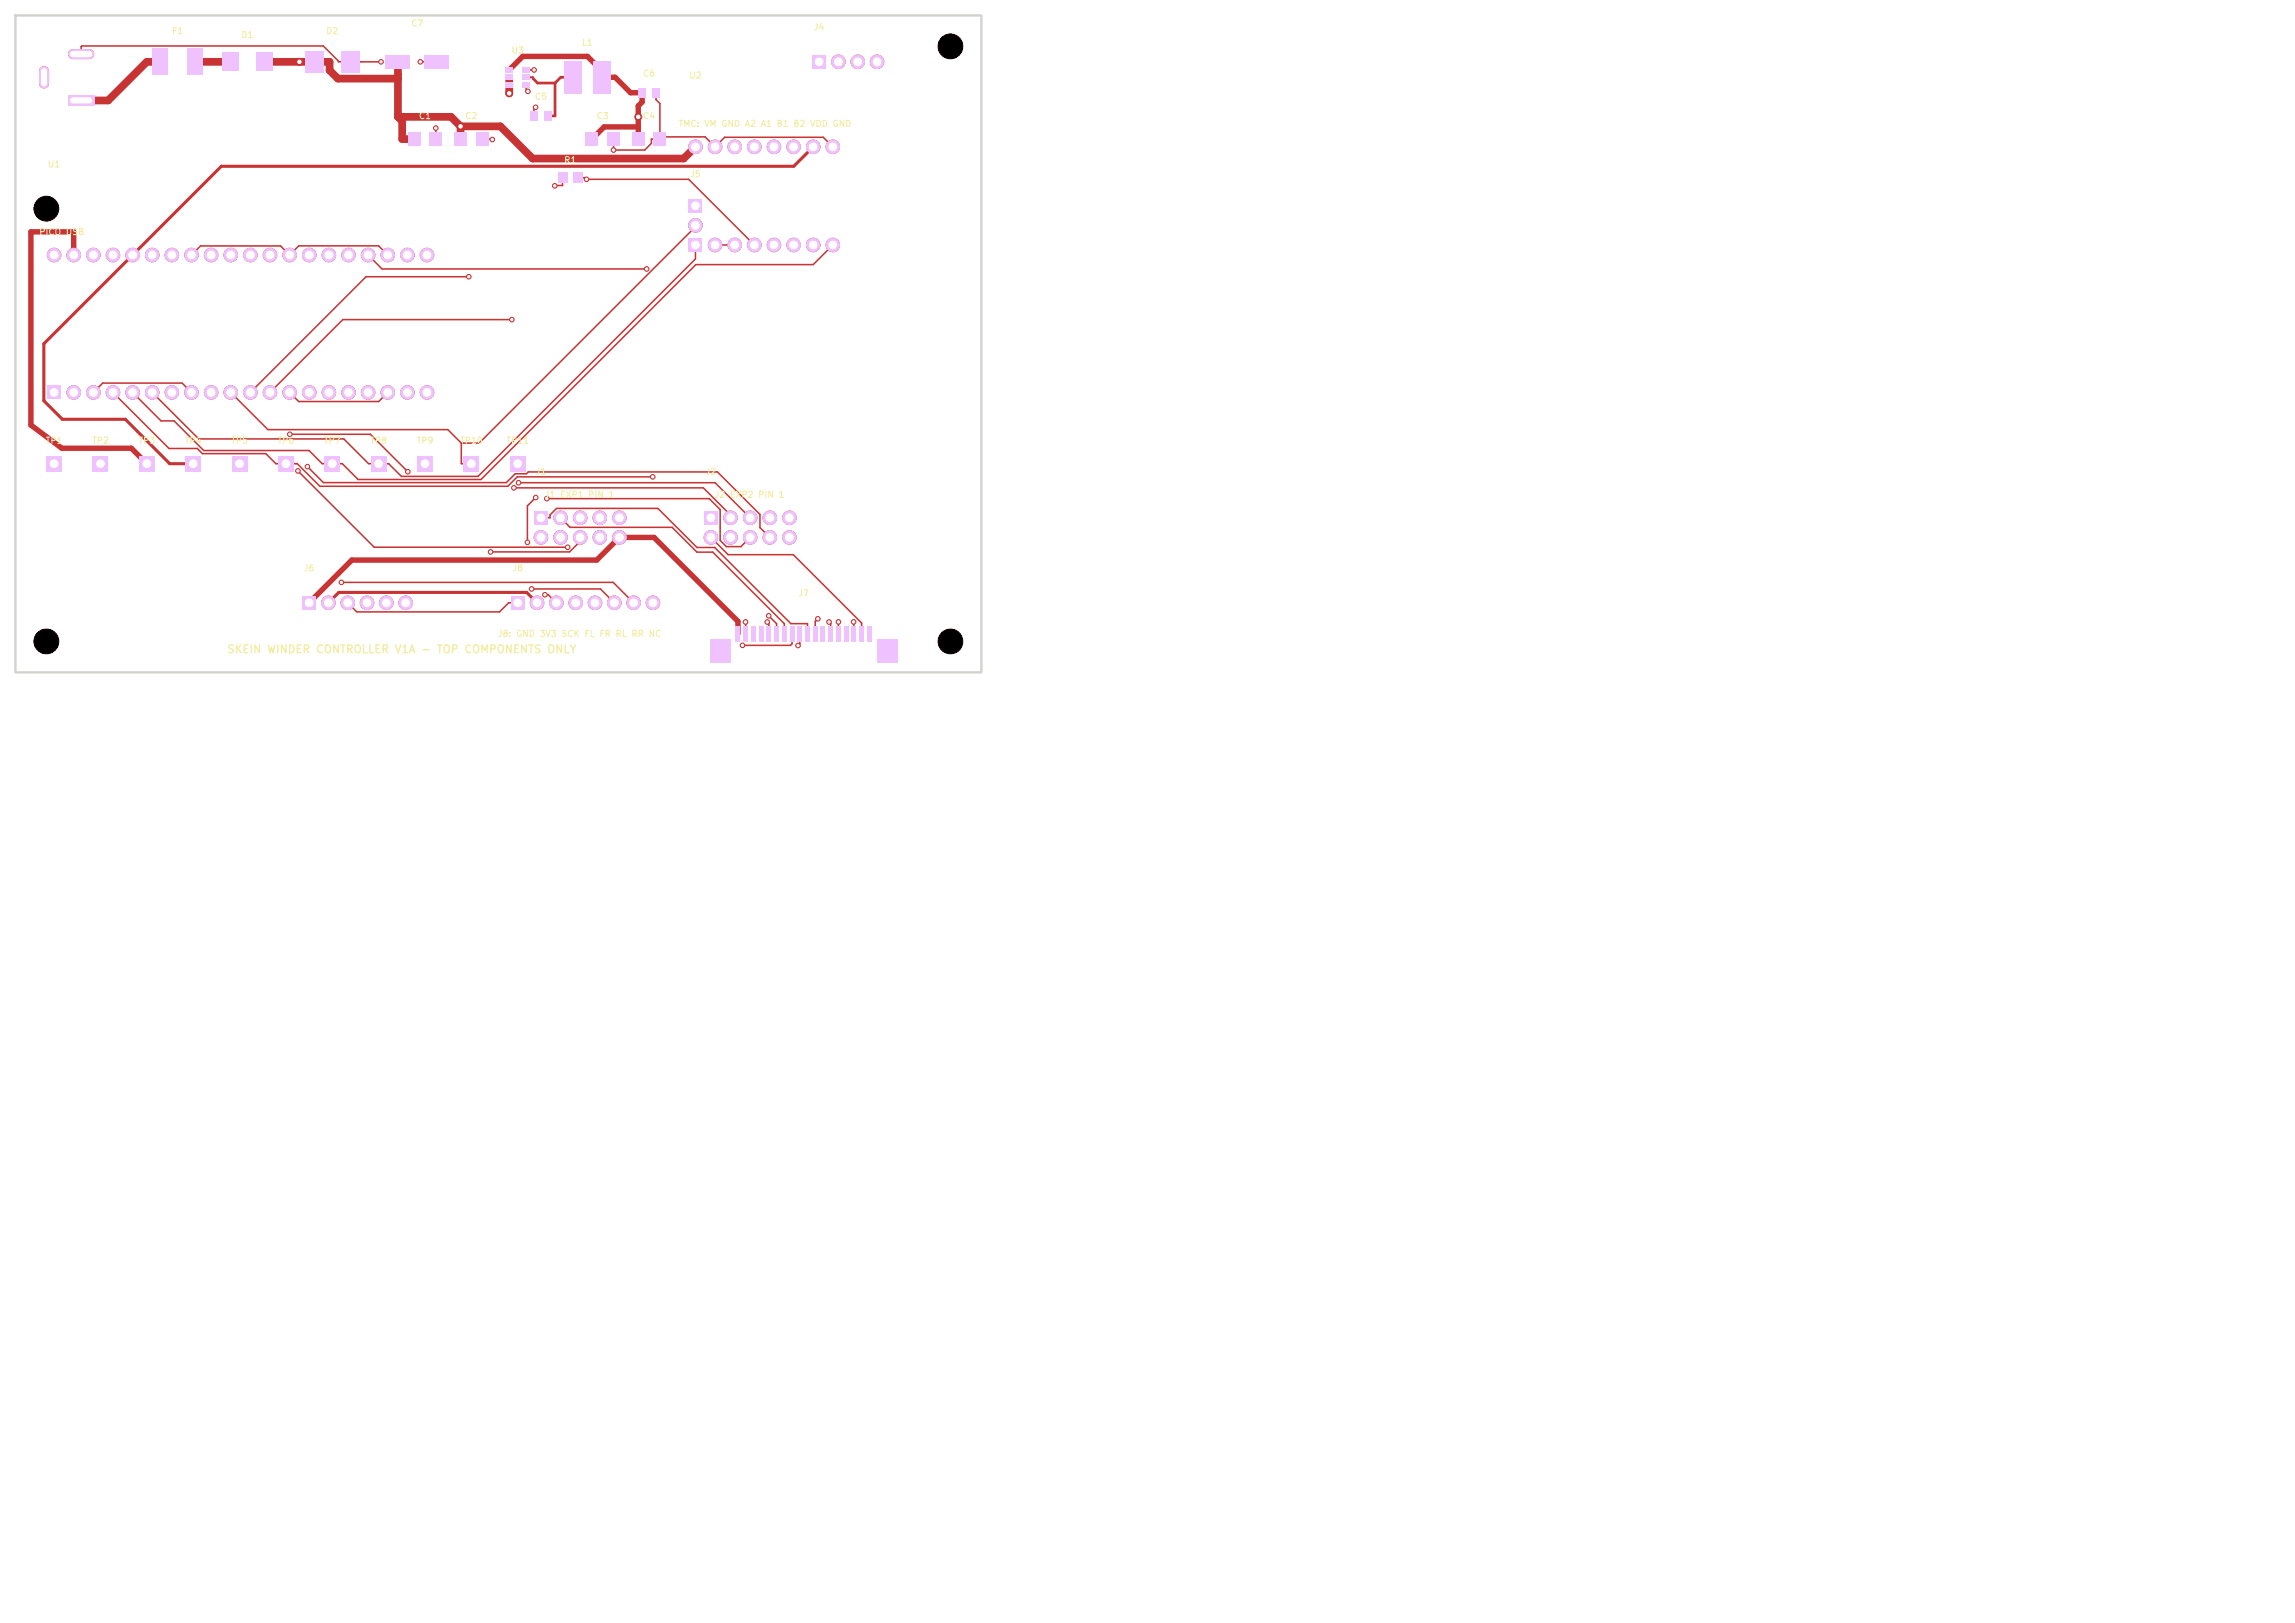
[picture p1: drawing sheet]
<svg xmlns="http://www.w3.org/2000/svg" width="297mm" height="210mm" viewBox="0 0 297 210" stroke-linecap="round" stroke-linejoin="round" font-family="sans-serif">
<defs><g id="words">
<text font-size="1" fill="#f2eda1" x="29.3" y="84.8">SKEIN WINDER CONTROLLER V1A - TOP COMPONENTS ONLY</text>
<g font-size=".8" fill="#f2eda1">
<text x="22.2" y="4.6">F1</text>
<text x="31.1" y="5.1">D1</text>
<text x="42.1" y="4.6">D2</text>
<text x="53.1" y="3.6">C7</text>
<text x="105.2" y="4.1">J4</text>
<text x="66.1" y="7.1">U3</text>
<text x="75.2" y="6.1">L1</text>
<text x="83.1" y="10.1">C6</text>
<text x="89.1" y="10.4">U2</text>
<text x="54.1" y="15.6">C1</text>
<text x="60.1" y="15.6">C2</text>
<text x="69.1" y="13.1">C5</text>
<text x="77.1" y="15.6">C3</text>
<text x="83.1" y="15.6">C4</text>
<text x="87.7" y="16.6">TMC: VM GND A2 A1 B1 B2 VDD GND</text>
<text x="6.1" y="21.9">U1</text>
<text x="72.9" y="21.3">R1</text>
<text x="89.2" y="23.1">J5</text>
<text x="5" y="30.6">PICO USB</text>
<text x="5.8" y="57.6">TP1</text>
<text x="11.8" y="57.6">TP2</text>
<text x="17.8" y="57.6">TP3</text>
<text x="23.8" y="57.6">TP4</text>
<text x="29.8" y="57.6">TP5</text>
<text x="35.8" y="57.6">TP6</text>
<text x="41.8" y="57.6">TP7</text>
<text x="47.8" y="57.6">TP8</text>
<text x="53.8" y="57.6">TP9</text>
<text x="59.5" y="57.6">TP10</text>
<text x="65.5" y="57.6">TP11</text>
<text x="69.2" y="61.6">J1</text>
<text x="70.4" y="64.6">J1 EXP1 PIN 1</text>
<text x="91.2" y="61.6">J2</text>
<text x="92.4" y="64.6">J2 EXP2 PIN 1</text>
<text x="39.2" y="74.1">J6</text>
<text x="66.2" y="74.1">J8</text>
<text x="103.2" y="77.4">J7</text>
<text x="64.3" y="82.6">J8: GND 3V3 SCK FL FR RL RR NC</text>
</g>
</g></defs>
<g fill="#c83434">
<path d="M81.8 17.1h1.6v1.8h-1.6z"/>
<path d="M84.6 17.1h1.6v1.8h-1.6z"/>
<path d="M39.5 6.6h2.4v2.8h-2.4z"/>
<path d="M44.1 6.6h2.4v2.8h-2.4z"/>
<path d="M68.6 14.4h1v1.2h-1z"/>
<path d="M70.4 14.4h1v1.2h-1z"/>
<path d="M12 59h2v2h-2z"/>
<path d="M60 59h2v2h-2z"/>
<path d="M89.1 25.7h1.8v1.8h-1.8z"/>
</g>
<circle cx="90" cy="29.2" r=".87" fill="#c83434" stroke="#c83434" stroke-width=".13"/>
<g fill="#c83434">
<path d="M65.4 8.7h1v.7h-1z"/>
<path d="M65.4 9.7h1v.7h-1z"/>
<path d="M65.4 10.6h1v.7h-1z"/>
<path d="M67.6 10.6h1v.7h-1z"/>
<path d="M67.6 9.7h1v.7h-1z"/>
<path d="M67.6 8.7h1v.7h-1z"/>
<path d="M36 59h2v2h-2z"/>
<path d="M18 59h2v2h-2z"/>
<path d="M75.8 17.1h1.6v1.8h-1.6z"/>
<path d="M78.6 17.1h1.6v1.8h-1.6z"/>
<path d="M89.1 30.8h1.8v1.8h-1.8z"/>
</g>
<g fill="#c83434" stroke="#c83434" stroke-width=".13">
<circle cx="92.5" cy="31.7" r=".87"/>
<circle cx="95.1" cy="31.7" r=".87"/>
<circle cx="97.6" cy="31.7" r=".87"/>
<circle cx="100.2" cy="31.7" r=".87"/>
<circle cx="102.7" cy="31.7" r=".87"/>
<circle cx="105.2" cy="31.7" r=".87"/>
<circle cx="107.8" cy="31.7" r=".87"/>
<circle cx="90" cy="19" r=".87"/>
<circle cx="92.5" cy="19" r=".87"/>
<circle cx="95.1" cy="19" r=".87"/>
<circle cx="97.6" cy="19" r=".87"/>
<circle cx="100.2" cy="19" r=".87"/>
<circle cx="102.7" cy="19" r=".87"/>
<circle cx="105.2" cy="19" r=".87"/>
<circle cx="107.8" cy="19" r=".87"/>
</g>
<g fill="#c83434">
<path d="M73 7.9h2.3v4.2h-2.3z"/>
<path d="M76.7 7.9h2.3v4.2h-2.3z"/>
<path d="M82.6 11.4h1v1.2h-1z"/>
<path d="M84.4 11.4h1v1.2h-1z"/>
<path d="M6.1 49.9h1.8v1.8h-1.8z"/>
</g>
<g fill="#c83434" stroke="#c83434" stroke-width=".13">
<circle cx="9.5" cy="50.8" r=".87"/>
<circle cx="12.1" cy="50.8" r=".87"/>
<circle cx="14.6" cy="50.8" r=".87"/>
<circle cx="17.2" cy="50.8" r=".87"/>
<circle cx="19.7" cy="50.8" r=".87"/>
<circle cx="22.2" cy="50.8" r=".87"/>
<circle cx="24.8" cy="50.8" r=".87"/>
<circle cx="27.3" cy="50.8" r=".87"/>
<circle cx="29.9" cy="50.8" r=".87"/>
<circle cx="32.4" cy="50.8" r=".87"/>
<circle cx="34.9" cy="50.8" r=".87"/>
<circle cx="37.5" cy="50.8" r=".87"/>
<circle cx="40" cy="50.8" r=".87"/>
<circle cx="42.6" cy="50.8" r=".87"/>
<circle cx="45.1" cy="50.8" r=".87"/>
<circle cx="47.6" cy="50.8" r=".87"/>
<circle cx="50.2" cy="50.8" r=".87"/>
<circle cx="52.7" cy="50.8" r=".87"/>
<circle cx="55.3" cy="50.8" r=".87"/>
<circle cx="55.3" cy="33" r=".87"/>
<circle cx="52.7" cy="33" r=".87"/>
<circle cx="50.2" cy="33" r=".87"/>
<circle cx="47.6" cy="33" r=".87"/>
<circle cx="45.1" cy="33" r=".87"/>
<circle cx="42.6" cy="33" r=".87"/>
<circle cx="40" cy="33" r=".87"/>
<circle cx="37.5" cy="33" r=".87"/>
<circle cx="34.9" cy="33" r=".87"/>
<circle cx="32.4" cy="33" r=".87"/>
<circle cx="29.9" cy="33" r=".87"/>
<circle cx="27.3" cy="33" r=".87"/>
<circle cx="24.8" cy="33" r=".87"/>
<circle cx="22.2" cy="33" r=".87"/>
<circle cx="19.7" cy="33" r=".87"/>
<circle cx="17.2" cy="33" r=".87"/>
<circle cx="14.6" cy="33" r=".87"/>
<circle cx="12.1" cy="33" r=".87"/>
<circle cx="9.5" cy="33" r=".87"/>
<circle cx="7" cy="33" r=".87"/>
</g>
<path d="M8.8 12.4h3.4v1.3h-3.4z" fill="#c83434"/>
<path d="M5.7 9.2v1.6M9.4 7h2.1" fill="none" stroke="#c83434" stroke-width="1.3"/>
<g fill="#c83434">
<path d="M91.9 82.8h2.6v3h-2.6z"/>
<path d="M113.5 82.8h2.6v3h-2.6z"/>
<path d="M95.2 81h.6v2h-.6z"/>
<path d="M96.2 81h.6v2h-.6z"/>
<path d="M97.2 81h.6v2h-.6z"/>
<path d="M98.2 81h.6v2h-.6z"/>
<path d="M99.2 81h.6v2h-.6z"/>
<path d="M100.2 81h.6v2h-.6z"/>
<path d="M101.2 81h.6v2h-.6z"/>
<path d="M102.2 81h.6v2h-.6z"/>
<path d="M103.2 81h.6v2h-.6z"/>
<path d="M104.2 81h.6v2h-.6z"/>
<path d="M105.2 81h.6v2h-.6z"/>
<path d="M106.2 81h.6v2h-.6z"/>
<path d="M107.2 81h.6v2h-.6z"/>
<path d="M108.2 81h.6v2h-.6z"/>
<path d="M109.2 81h.6v2h-.6z"/>
<path d="M110.2 81h.6v2h-.6z"/>
<path d="M111.2 81h.6v2h-.6z"/>
<path d="M112.2 81h.6v2h-.6z"/>
<path d="M39.1 77.1h1.8v1.8h-1.8z"/>
</g>
<g fill="#c83434" stroke="#c83434" stroke-width=".13">
<circle cx="42.5" cy="78" r=".87"/>
<circle cx="45" cy="78" r=".87"/>
<circle cx="47.5" cy="78" r=".87"/>
<circle cx="50" cy="78" r=".87"/>
<circle cx="52.5" cy="78" r=".87"/>
</g>
<g fill="#c83434">
<path d="M24 59h2v2h-2z"/>
<path d="M66.1 77.1h1.8v1.8h-1.8z"/>
</g>
<g fill="#c83434" stroke="#c83434" stroke-width=".13">
<circle cx="69.5" cy="78" r=".87"/>
<circle cx="72" cy="78" r=".87"/>
<circle cx="74.5" cy="78" r=".87"/>
<circle cx="77" cy="78" r=".87"/>
<circle cx="79.5" cy="78" r=".87"/>
<circle cx="82" cy="78" r=".87"/>
<circle cx="84.5" cy="78" r=".87"/>
</g>
<g fill="#c83434">
<path d="M6 59h2v2h-2z"/>
<path d="M105.1 7.1h1.8v1.8h-1.8z"/>
</g>
<g fill="#c83434" stroke="#c83434" stroke-width=".13">
<circle cx="108.5" cy="8" r=".87"/>
<circle cx="111" cy="8" r=".87"/>
<circle cx="113.5" cy="8" r=".87"/>
</g>
<g fill="#c83434">
<path d="M33.1 6.8h2.2v2.4h-2.2z"/>
<path d="M28.7 6.8h2.2v2.4h-2.2z"/>
<path d="M72.2 22.3h1.2v1.4h-1.2z"/>
<path d="M74.2 22.3h1.2v1.4h-1.2z"/>
<path d="M42 59h2v2h-2z"/>
<path d="M69.1 66.1h1.8v1.8h-1.8z"/>
</g>
<g fill="#c83434" stroke="#c83434" stroke-width=".13">
<circle cx="70" cy="69.5" r=".87"/>
<circle cx="72.5" cy="67" r=".87"/>
<circle cx="72.5" cy="69.5" r=".87"/>
<circle cx="75.1" cy="67" r=".87"/>
<circle cx="75.1" cy="69.5" r=".87"/>
<circle cx="77.6" cy="67" r=".87"/>
<circle cx="77.6" cy="69.5" r=".87"/>
<circle cx="80.2" cy="67" r=".87"/>
<circle cx="80.2" cy="69.5" r=".87"/>
</g>
<g fill="#c83434">
<path d="M30 59h2v2h-2z"/>
<path d="M19.7 6.3h2v3.4h-2z"/>
<path d="M24.2 6.3h2v3.4h-2z"/>
<path d="M54 59h2v2h-2z"/>
<path d="M66 59h2v2h-2z"/>
<path d="M48 59h2v2h-2z"/>
<path d="M58.8 17.1h1.6v1.8h-1.6z"/>
<path d="M61.6 17.1h1.6v1.8h-1.6z"/>
<path d="M52.8 17.1h1.6v1.8h-1.6z"/>
<path d="M55.6 17.1h1.6v1.8h-1.6z"/>
<path d="M91.1 66.1h1.8v1.8h-1.8z"/>
</g>
<g fill="#c83434" stroke="#c83434" stroke-width=".13">
<circle cx="92" cy="69.5" r=".87"/>
<circle cx="94.5" cy="67" r=".87"/>
<circle cx="94.5" cy="69.5" r=".87"/>
<circle cx="97.1" cy="67" r=".87"/>
<circle cx="97.1" cy="69.5" r=".87"/>
<circle cx="99.6" cy="67" r=".87"/>
<circle cx="99.6" cy="69.5" r=".87"/>
<circle cx="102.2" cy="67" r=".87"/>
<circle cx="102.2" cy="69.5" r=".87"/>
</g>
<g fill="#c83434">
<path d="M49.9 7.1h3.2v1.8h-3.2z"/>
<path d="M54.9 7.1h3.2v1.8h-3.2z"/>
</g>
<g fill="#c83434" stroke="#c83434" stroke-width=".13">
<circle cx="82.6" cy="15.1" r=".45"/>
<circle cx="79.4" cy="19.4" r=".3"/>
<circle cx="56.4" cy="16.6" r=".3"/>
<circle cx="63.7" cy="18.1" r=".3"/>
<circle cx="96.5" cy="80.5" r=".3"/>
<circle cx="54.4" cy="8" r=".3"/>
<circle cx="68.3" cy="11.8" r=".3"/>
<circle cx="49.3" cy="8" r=".3"/>
<circle cx="65.9" cy="12.1" r=".45"/>
<circle cx="38.7" cy="8" r=".45"/>
<circle cx="59.6" cy="16.3" r=".45"/>
<circle cx="69.1" cy="9.1" r=".3"/>
<circle cx="69.3" cy="13.9" r=".3"/>
<circle cx="84.5" cy="61.7" r=".3"/>
<circle cx="75.9" cy="23.2" r=".3"/>
<circle cx="66.2" cy="41.4" r=".3"/>
<circle cx="105.8" cy="80.1" r=".3"/>
<circle cx="39.8" cy="60.4" r=".3"/>
<circle cx="60.7" cy="35.8" r=".3"/>
<circle cx="71.8" cy="24" r=".3"/>
<circle cx="63.5" cy="71.4" r=".3"/>
<circle cx="99.3" cy="80.5" r=".3"/>
<circle cx="103.3" cy="83.5" r=".3"/>
<circle cx="110.5" cy="80.5" r=".3"/>
<circle cx="67.1" cy="62.5" r=".3"/>
<circle cx="108.5" cy="80.5" r=".3"/>
<circle cx="66.5" cy="63.1" r=".3"/>
<circle cx="96.1" cy="83.5" r=".3"/>
<circle cx="83.7" cy="34.8" r=".3"/>
<circle cx="107.3" cy="80.5" r=".3"/>
<circle cx="70.8" cy="64.5" r=".3"/>
<circle cx="99.5" cy="79.7" r=".3"/>
<circle cx="68.3" cy="70.2" r=".3"/>
<circle cx="69.3" cy="64.4" r=".3"/>
<circle cx="70.5" cy="77" r=".3"/>
<circle cx="73.5" cy="70.8" r=".3"/>
<circle cx="38.6" cy="60.9" r=".3"/>
<circle cx="37.5" cy="56.2" r=".3"/>
<circle cx="52.8" cy="61" r=".3"/>
<circle cx="68.8" cy="76.2" r=".3"/>
<circle cx="44.2" cy="75.4" r=".3"/>
</g>
<path d="M65.9 9l1.7-1.7h8.4l2.7 2.7M65.9 10.2h.1M77.8 10h1.8l2 2h1.5v1.2l-.5 .5v4.3M82.6 16.4h-4.4l-1.6 1.6M9.5 33v-3h-5.5v25l4 3h9l2 2M40 78l5.5-5.5h31.7l3-3h4.4l10.9 10.9v1.6" fill="none" stroke="#c83434" stroke-width=".7"/>
<path d="M65.9 9v.1" fill="none" stroke="#c83434" stroke-width=".53"/>
<g fill="none" stroke="#c83434" stroke-width=".2">
<path d="M10.5 7v-1l.1-.1h31.2l2 2v.1h5.5M54.4 8h2.1M56.4 16.6v1.4M62.4 18l1.3 .1M68.1 11v.6l.2 .2M68.1 9.1h1M69.3 13.9l-.2 .2v.9M84.9 12v.9l.5 .5v4.6h-1.1v.6l-.9 .8h-4v-1.4M85.4 17.7h5.9l1.2 1.3 1.3-1.2h12.7l1.3 1.2M24.8 33l1.2-1.2h10.3l1.2 1.2 1.2-1.2h10.3l1.2 1.2M47.6 33l1.8 1.8h34.3M60.7 35.8h-13.3l-15 15"/>
<path d="M72.8 23v1h-1M74.8 23h.9l.2 .2h13.2l8.5 8.5M90 29.2v.1l-28 28h-2.3M90 31.7v1.8l-28.1 28.1h-10l-1.6-1.6h-2.6l-3.2-3.2h-18.8l-6-6M92.5 31.7h2.6M107.8 31.7l-2.6 2.5h-15.1l-27.9 27.8h-15.9l-2-2h-2.6l-1.7-1.7h-13.6l-3.9-3.8h-1.7l-3.6-3.7M12.1 50.8l1.2-1.2h10.3l1.2 1.2M14.6 50.8l7.3 7.2h3.6l.7 .7h8.2l1.3 1.3h2.8l2.9 2.9h24.3l1.2-1.2h17.6M29.9 50.8l4.8 4.8h23.3l1.7 1.7M37.5 50.8l1.2 1.2h10.3l1.2-1.2M37.5 56.2h10.4l4.9 4.8M59.7 57.3v2.7h1.3"/>
<path d="M66.2 41.4h-21.8l-9.5 9.4M38.6 60.9l9.8 9.9h25.1M39.8 60.4l2.1 2h23.6l1.2-1.1h1.4l.3-.2h24.4l5.5 5.5v1.7l1.3 1.2M44.2 75.4h35.2l2.6 2.6M45 78l1.2 1.2h18.4l1.2-1.2h1.2M66.5 63.1h24.5l3.5 3.5v.4M67.1 62.5h25.4l4.6 4.5M68.8 76.2h8.9l1.8 1.8M69.3 64.4l-1 1.1v4.7M70 67h1.2v-.4l.8-.8h13.1l5.1 5h2.3l9.8 9.9h2.2v1.3M70.5 77h.1M70.5 77h.5l1 1"/>
<path d="M70.8 64.5h21l1.4 1.4v4l.8 .8h1.9l1.2-1.2M72.5 67l1.3 1.2h13.2l3.2 3.2h2l9.3 9.3v1.3M75.1 69.5v.5l-1.4 1.4h-10.2M92 69.5l2.2 2.3h8.5l8.8 8.8v1.4M99.5 79.7l1 1v1.3M96.5 80.5v1.5M99.3 80.5l.2 .2v1.3M102.5 82v1.3l-.2 .2h-6.2M103.5 82v1.3l-.2 .2M105.8 80.1l-.3 .3v1.6M107.3 80.5l.2 .2v1.3M108.5 80.5v1.5"/>
<path d="M110.5 80.5v1.5"/>
</g>
<path d="M20.8 8h-1.8l-5 5h-3.5M25.3 8h4.5M34.2 8h8.5v1.1l1 1.1h7.8M51.5 15.1l.5 .6v2.3h1.6M51.5 8v7.1M51.5 15.1h6.9l1.2 1.2M59.6 16.3v1.7M59.6 16.3h5.2l4.1 4.2h19.6l1.5-1.5M65.9 10.2v1.9" fill="none" stroke="#c83434" stroke-width="1"/>
<path d="M65.9 10v.2" fill="none" stroke="#c83434" stroke-width=".6"/>
<path d="M69 10.2l.6 .5h2.2M71.8 10.7v4.3h-.9M74.2 10h-1.6l-.8 .7" fill="none" stroke="#c83434" stroke-width=".35"/>
<path d="M68.1 10h.9v.2" fill="none" stroke="#c83434" stroke-width=".26"/>
<path d="M105.2 19l-2.5 2.5h-74.1l-22.9 23v7.4l2.4 2.4h8.1l5.8 5.7h3M42.5 78l1.3-1.3h24.4l1.3 1.3" fill="none" stroke="#c83434" stroke-width=".4"/>
<g fill="#efc1ff">
<path d="M81.8 17.1h1.6v1.8h-1.6z"/>
<path d="M84.6 17.1h1.6v1.8h-1.6z"/>
<path d="M39.5 6.6h2.4v2.8h-2.4z"/>
<path d="M44.1 6.6h2.4v2.8h-2.4z"/>
<path d="M68.6 14.4h1v1.2h-1z"/>
<path d="M70.4 14.4h1v1.2h-1z"/>
<path d="M12 59h2v2h-2z"/>
<path d="M60 59h2v2h-2z"/>
<path d="M89.1 25.7h1.8v1.8h-1.8z"/>
</g>
<circle cx="90" cy="29.2" r=".87" fill="#efc1ff" stroke="#efc1ff" stroke-width=".13"/>
<g fill="#efc1ff">
<path d="M65.4 8.7h1v.7h-1z"/>
<path d="M65.4 9.7h1v.7h-1z"/>
<path d="M65.4 10.6h1v.7h-1z"/>
<path d="M67.6 10.6h1v.7h-1z"/>
<path d="M67.6 9.7h1v.7h-1z"/>
<path d="M67.6 8.7h1v.7h-1z"/>
<path d="M36 59h2v2h-2z"/>
</g>
<circle cx="6" cy="27" r="1.6" fill="#efc1ff" stroke="#efc1ff" stroke-width=".13"/>
<g fill="#efc1ff">
<path d="M18 59h2v2h-2z"/>
<path d="M75.8 17.1h1.6v1.8h-1.6z"/>
<path d="M78.6 17.1h1.6v1.8h-1.6z"/>
<path d="M89.1 30.8h1.8v1.8h-1.8z"/>
</g>
<g fill="#efc1ff" stroke="#efc1ff" stroke-width=".13">
<circle cx="92.5" cy="31.7" r=".87"/>
<circle cx="95.1" cy="31.7" r=".87"/>
<circle cx="97.6" cy="31.7" r=".87"/>
<circle cx="100.2" cy="31.7" r=".87"/>
<circle cx="102.7" cy="31.7" r=".87"/>
<circle cx="105.2" cy="31.7" r=".87"/>
<circle cx="107.8" cy="31.7" r=".87"/>
<circle cx="90" cy="19" r=".87"/>
<circle cx="92.5" cy="19" r=".87"/>
<circle cx="95.1" cy="19" r=".87"/>
<circle cx="97.6" cy="19" r=".87"/>
<circle cx="100.2" cy="19" r=".87"/>
<circle cx="102.7" cy="19" r=".87"/>
<circle cx="105.2" cy="19" r=".87"/>
<circle cx="107.8" cy="19" r=".87"/>
</g>
<g fill="#efc1ff">
<path d="M73 7.9h2.3v4.2h-2.3z"/>
<path d="M76.7 7.9h2.3v4.2h-2.3z"/>
<path d="M82.6 11.4h1v1.2h-1z"/>
<path d="M84.4 11.4h1v1.2h-1z"/>
<path d="M6.1 49.9h1.8v1.8h-1.8z"/>
</g>
<g fill="#efc1ff" stroke="#efc1ff" stroke-width=".13">
<circle cx="9.5" cy="50.8" r=".87"/>
<circle cx="12.1" cy="50.8" r=".87"/>
<circle cx="14.6" cy="50.8" r=".87"/>
<circle cx="17.2" cy="50.8" r=".87"/>
<circle cx="19.7" cy="50.8" r=".87"/>
<circle cx="22.2" cy="50.8" r=".87"/>
<circle cx="24.8" cy="50.8" r=".87"/>
<circle cx="27.3" cy="50.8" r=".87"/>
<circle cx="29.9" cy="50.8" r=".87"/>
<circle cx="32.4" cy="50.8" r=".87"/>
<circle cx="34.9" cy="50.8" r=".87"/>
<circle cx="37.5" cy="50.8" r=".87"/>
<circle cx="40" cy="50.8" r=".87"/>
<circle cx="42.6" cy="50.8" r=".87"/>
<circle cx="45.1" cy="50.8" r=".87"/>
<circle cx="47.6" cy="50.8" r=".87"/>
<circle cx="50.2" cy="50.8" r=".87"/>
<circle cx="52.7" cy="50.8" r=".87"/>
<circle cx="55.3" cy="50.8" r=".87"/>
<circle cx="55.3" cy="33" r=".87"/>
<circle cx="52.7" cy="33" r=".87"/>
<circle cx="50.2" cy="33" r=".87"/>
<circle cx="47.6" cy="33" r=".87"/>
<circle cx="45.1" cy="33" r=".87"/>
<circle cx="42.6" cy="33" r=".87"/>
<circle cx="40" cy="33" r=".87"/>
<circle cx="37.5" cy="33" r=".87"/>
<circle cx="34.9" cy="33" r=".87"/>
<circle cx="32.4" cy="33" r=".87"/>
<circle cx="29.9" cy="33" r=".87"/>
<circle cx="27.3" cy="33" r=".87"/>
<circle cx="24.8" cy="33" r=".87"/>
<circle cx="22.2" cy="33" r=".87"/>
<circle cx="19.7" cy="33" r=".87"/>
<circle cx="17.2" cy="33" r=".87"/>
<circle cx="14.6" cy="33" r=".87"/>
<circle cx="12.1" cy="33" r=".87"/>
<circle cx="9.5" cy="33" r=".87"/>
<circle cx="7" cy="33" r=".87"/>
</g>
<path d="M8.8 12.4h3.4v1.3h-3.4z" fill="#efc1ff"/>
<path d="M5.7 9.2v1.6M9.4 7h2.1" fill="none" stroke="#efc1ff" stroke-width="1.3"/>
<circle cx="123" cy="83" r="1.6" fill="#efc1ff" stroke="#efc1ff" stroke-width=".13"/>
<g fill="#efc1ff">
<path d="M91.9 82.8h2.6v3h-2.6z"/>
<path d="M113.5 82.8h2.6v3h-2.6z"/>
<path d="M95.2 81h.6v2h-.6z"/>
<path d="M96.2 81h.6v2h-.6z"/>
<path d="M97.2 81h.6v2h-.6z"/>
<path d="M98.2 81h.6v2h-.6z"/>
<path d="M99.2 81h.6v2h-.6z"/>
<path d="M100.2 81h.6v2h-.6z"/>
<path d="M101.2 81h.6v2h-.6z"/>
<path d="M102.2 81h.6v2h-.6z"/>
<path d="M103.2 81h.6v2h-.6z"/>
<path d="M104.2 81h.6v2h-.6z"/>
<path d="M105.2 81h.6v2h-.6z"/>
<path d="M106.2 81h.6v2h-.6z"/>
<path d="M107.2 81h.6v2h-.6z"/>
<path d="M108.2 81h.6v2h-.6z"/>
<path d="M109.2 81h.6v2h-.6z"/>
<path d="M110.2 81h.6v2h-.6z"/>
<path d="M111.2 81h.6v2h-.6z"/>
<path d="M112.2 81h.6v2h-.6z"/>
<path d="M39.1 77.1h1.8v1.8h-1.8z"/>
</g>
<g fill="#efc1ff" stroke="#efc1ff" stroke-width=".13">
<circle cx="42.5" cy="78" r=".87"/>
<circle cx="45" cy="78" r=".87"/>
<circle cx="47.5" cy="78" r=".87"/>
<circle cx="50" cy="78" r=".87"/>
<circle cx="52.5" cy="78" r=".87"/>
</g>
<g fill="#efc1ff">
<path d="M24 59h2v2h-2z"/>
<path d="M66.1 77.1h1.8v1.8h-1.8z"/>
</g>
<g fill="#efc1ff" stroke="#efc1ff" stroke-width=".13">
<circle cx="69.5" cy="78" r=".87"/>
<circle cx="72" cy="78" r=".87"/>
<circle cx="74.5" cy="78" r=".87"/>
<circle cx="77" cy="78" r=".87"/>
<circle cx="79.5" cy="78" r=".87"/>
<circle cx="82" cy="78" r=".87"/>
<circle cx="84.5" cy="78" r=".87"/>
<circle cx="6" cy="83" r="1.6"/>
</g>
<g fill="#efc1ff">
<path d="M6 59h2v2h-2z"/>
<path d="M105.1 7.1h1.8v1.8h-1.8z"/>
</g>
<g fill="#efc1ff" stroke="#efc1ff" stroke-width=".13">
<circle cx="108.5" cy="8" r=".87"/>
<circle cx="111" cy="8" r=".87"/>
<circle cx="113.5" cy="8" r=".87"/>
</g>
<g fill="#efc1ff">
<path d="M33.1 6.8h2.2v2.4h-2.2z"/>
<path d="M28.7 6.8h2.2v2.4h-2.2z"/>
<path d="M72.2 22.3h1.2v1.4h-1.2z"/>
<path d="M74.2 22.3h1.2v1.4h-1.2z"/>
<path d="M42 59h2v2h-2z"/>
<path d="M69.1 66.1h1.8v1.8h-1.8z"/>
</g>
<g fill="#efc1ff" stroke="#efc1ff" stroke-width=".13">
<circle cx="70" cy="69.5" r=".87"/>
<circle cx="72.5" cy="67" r=".87"/>
<circle cx="72.5" cy="69.5" r=".87"/>
<circle cx="75.1" cy="67" r=".87"/>
<circle cx="75.1" cy="69.5" r=".87"/>
<circle cx="77.6" cy="67" r=".87"/>
<circle cx="77.6" cy="69.5" r=".87"/>
<circle cx="80.2" cy="67" r=".87"/>
<circle cx="80.2" cy="69.5" r=".87"/>
</g>
<g fill="#efc1ff">
<path d="M30 59h2v2h-2z"/>
<path d="M19.7 6.3h2v3.4h-2z"/>
<path d="M24.2 6.3h2v3.4h-2z"/>
<path d="M54 59h2v2h-2z"/>
<path d="M66 59h2v2h-2z"/>
<path d="M48 59h2v2h-2z"/>
<path d="M58.8 17.1h1.6v1.8h-1.6z"/>
<path d="M61.6 17.1h1.6v1.8h-1.6z"/>
<path d="M52.8 17.1h1.6v1.8h-1.6z"/>
<path d="M55.6 17.1h1.6v1.8h-1.6z"/>
<path d="M91.1 66.1h1.8v1.8h-1.8z"/>
</g>
<g fill="#efc1ff" stroke="#efc1ff" stroke-width=".13">
<circle cx="92" cy="69.5" r=".87"/>
<circle cx="94.5" cy="67" r=".87"/>
<circle cx="94.5" cy="69.5" r=".87"/>
<circle cx="97.1" cy="67" r=".87"/>
<circle cx="97.1" cy="69.5" r=".87"/>
<circle cx="99.6" cy="67" r=".87"/>
<circle cx="99.6" cy="69.5" r=".87"/>
<circle cx="102.2" cy="67" r=".87"/>
<circle cx="102.2" cy="69.5" r=".87"/>
</g>
<g fill="#efc1ff">
<path d="M49.9 7.1h3.2v1.8h-3.2z"/>
<path d="M54.9 7.1h3.2v1.8h-3.2z"/>
</g>
<circle cx="123" cy="6" r="1.6" fill="#efc1ff" stroke="#efc1ff" stroke-width=".13"/>
<path d="M2 2h125v85h-125z" fill="none" stroke="#d0d2cd" stroke-width=".3"/>
<g fill="#fff" stroke="#fff" stroke-width=".13">
<circle cx="82.6" cy="15.1" r=".22"/>
<circle cx="79.4" cy="19.4" r=".15"/>
<circle cx="56.4" cy="16.6" r=".15"/>
<circle cx="63.7" cy="18.1" r=".15"/>
<circle cx="96.5" cy="80.5" r=".15"/>
<circle cx="54.4" cy="8" r=".15"/>
<circle cx="68.3" cy="11.8" r=".15"/>
<circle cx="49.3" cy="8" r=".15"/>
<circle cx="65.9" cy="12.1" r=".23"/>
<circle cx="38.7" cy="8" r=".22"/>
<circle cx="59.6" cy="16.3" r=".22"/>
<circle cx="69.1" cy="9" r=".15"/>
<circle cx="69.3" cy="13.9" r=".15"/>
<circle cx="84.5" cy="61.7" r=".15"/>
<circle cx="75.9" cy="23.2" r=".15"/>
<circle cx="66.2" cy="41.4" r=".15"/>
<circle cx="105.8" cy="80.1" r=".15"/>
<circle cx="39.8" cy="60.4" r=".15"/>
<circle cx="60.7" cy="35.8" r=".15"/>
<circle cx="71.8" cy="24" r=".15"/>
<circle cx="63.5" cy="71.4" r=".15"/>
<circle cx="99.3" cy="80.5" r=".15"/>
<circle cx="103.3" cy="83.5" r=".15"/>
<circle cx="110.5" cy="80.5" r=".15"/>
<circle cx="67.1" cy="62.5" r=".15"/>
<circle cx="108.5" cy="80.5" r=".15"/>
<circle cx="66.5" cy="63.1" r=".15"/>
<circle cx="96.1" cy="83.5" r=".15"/>
<circle cx="83.7" cy="34.8" r=".15"/>
<circle cx="107.3" cy="80.5" r=".15"/>
<circle cx="70.8" cy="64.5" r=".15"/>
<circle cx="99.5" cy="79.7" r=".15"/>
<circle cx="68.3" cy="70.2" r=".15"/>
<circle cx="69.3" cy="64.4" r=".15"/>
<circle cx="70.5" cy="77" r=".15"/>
<circle cx="73.5" cy="70.8" r=".15"/>
<circle cx="38.6" cy="60.9" r=".15"/>
<circle cx="37.5" cy="56.2" r=".15"/>
<circle cx="52.8" cy="61" r=".15"/>
<circle cx="68.8" cy="76.2" r=".15"/>
<circle cx="44.2" cy="75.4" r=".15"/>
<circle cx="13" cy="60" r=".5"/>
<circle cx="61" cy="60" r=".5"/>
<circle cx="90" cy="26.6" r=".5"/>
<circle cx="90" cy="29.2" r=".5"/>
<circle cx="37" cy="60" r=".5"/>
<circle cx="19" cy="60" r=".5"/>
<circle cx="90" cy="31.7" r=".5"/>
<circle cx="92.5" cy="31.7" r=".5"/>
<circle cx="95.1" cy="31.7" r=".5"/>
<circle cx="97.6" cy="31.7" r=".5"/>
<circle cx="100.2" cy="31.7" r=".5"/>
<circle cx="102.7" cy="31.7" r=".5"/>
<circle cx="105.2" cy="31.7" r=".5"/>
<circle cx="107.8" cy="31.7" r=".5"/>
<circle cx="90" cy="19" r=".5"/>
<circle cx="92.5" cy="19" r=".5"/>
<circle cx="95.1" cy="19" r=".5"/>
<circle cx="97.6" cy="19" r=".5"/>
<circle cx="100.2" cy="19" r=".5"/>
<circle cx="102.7" cy="19" r=".5"/>
<circle cx="105.2" cy="19" r=".5"/>
<circle cx="107.8" cy="19" r=".5"/>
<circle cx="7" cy="50.8" r=".5"/>
<circle cx="9.5" cy="50.8" r=".5"/>
<circle cx="12.1" cy="50.8" r=".5"/>
<circle cx="14.6" cy="50.8" r=".5"/>
<circle cx="17.2" cy="50.8" r=".5"/>
<circle cx="19.7" cy="50.8" r=".5"/>
<circle cx="22.2" cy="50.8" r=".5"/>
<circle cx="24.8" cy="50.8" r=".5"/>
<circle cx="27.3" cy="50.8" r=".5"/>
<circle cx="29.9" cy="50.8" r=".5"/>
<circle cx="32.4" cy="50.8" r=".5"/>
<circle cx="34.9" cy="50.8" r=".5"/>
<circle cx="37.5" cy="50.8" r=".5"/>
<circle cx="40" cy="50.8" r=".5"/>
<circle cx="42.6" cy="50.8" r=".5"/>
<circle cx="45.1" cy="50.8" r=".5"/>
<circle cx="47.6" cy="50.8" r=".5"/>
<circle cx="50.2" cy="50.8" r=".5"/>
<circle cx="52.7" cy="50.8" r=".5"/>
<circle cx="55.3" cy="50.8" r=".5"/>
<circle cx="55.3" cy="33" r=".5"/>
<circle cx="52.7" cy="33" r=".5"/>
<circle cx="50.2" cy="33" r=".5"/>
<circle cx="47.6" cy="33" r=".5"/>
<circle cx="45.1" cy="33" r=".5"/>
<circle cx="42.6" cy="33" r=".5"/>
<circle cx="40" cy="33" r=".5"/>
<circle cx="37.5" cy="33" r=".5"/>
<circle cx="34.9" cy="33" r=".5"/>
<circle cx="32.4" cy="33" r=".5"/>
<circle cx="29.9" cy="33" r=".5"/>
<circle cx="27.3" cy="33" r=".5"/>
<circle cx="24.8" cy="33" r=".5"/>
<circle cx="22.2" cy="33" r=".5"/>
<circle cx="19.7" cy="33" r=".5"/>
<circle cx="17.2" cy="33" r=".5"/>
<circle cx="14.6" cy="33" r=".5"/>
<circle cx="12.1" cy="33" r=".5"/>
<circle cx="9.5" cy="33" r=".5"/>
<circle cx="7" cy="33" r=".5"/>
<circle cx="40" cy="78" r=".5"/>
<circle cx="42.5" cy="78" r=".5"/>
<circle cx="45" cy="78" r=".5"/>
<circle cx="47.5" cy="78" r=".5"/>
<circle cx="50" cy="78" r=".5"/>
<circle cx="52.5" cy="78" r=".5"/>
<circle cx="25" cy="60" r=".5"/>
<circle cx="67" cy="78" r=".5"/>
<circle cx="69.5" cy="78" r=".5"/>
<circle cx="72" cy="78" r=".5"/>
<circle cx="74.5" cy="78" r=".5"/>
<circle cx="77" cy="78" r=".5"/>
<circle cx="79.5" cy="78" r=".5"/>
<circle cx="82" cy="78" r=".5"/>
<circle cx="84.5" cy="78" r=".5"/>
<circle cx="7" cy="60" r=".5"/>
<circle cx="106" cy="8" r=".5"/>
<circle cx="108.5" cy="8" r=".5"/>
<circle cx="111" cy="8" r=".5"/>
<circle cx="113.5" cy="8" r=".5"/>
<circle cx="43" cy="60" r=".5"/>
<circle cx="70" cy="67" r=".5"/>
<circle cx="70" cy="69.5" r=".5"/>
<circle cx="72.5" cy="67" r=".5"/>
<circle cx="72.5" cy="69.5" r=".5"/>
<circle cx="75.1" cy="67" r=".5"/>
<circle cx="75.1" cy="69.5" r=".5"/>
<circle cx="77.6" cy="67" r=".5"/>
<circle cx="77.6" cy="69.5" r=".5"/>
<circle cx="80.2" cy="67" r=".5"/>
<circle cx="80.2" cy="69.5" r=".5"/>
<circle cx="31" cy="60" r=".5"/>
<circle cx="55" cy="60" r=".5"/>
<circle cx="67" cy="60" r=".5"/>
<circle cx="49" cy="60" r=".5"/>
<circle cx="92" cy="67" r=".5"/>
<circle cx="92" cy="69.5" r=".5"/>
<circle cx="94.5" cy="67" r=".5"/>
<circle cx="94.5" cy="69.5" r=".5"/>
<circle cx="97.1" cy="67" r=".5"/>
<circle cx="97.1" cy="69.5" r=".5"/>
<circle cx="99.6" cy="67" r=".5"/>
<circle cx="99.6" cy="69.5" r=".5"/>
<circle cx="102.2" cy="67" r=".5"/>
<circle cx="102.2" cy="69.5" r=".5"/>
</g>
<g fill="#000" stroke="#000" stroke-width=".13">
<circle cx="123" cy="6" r="1.6"/>
<circle cx="6" cy="27" r="1.6"/>
<circle cx="6" cy="83" r="1.6"/>
<circle cx="123" cy="83" r="1.6"/>
</g>
<path d="M5.7 9.2v1.6M9.4 13h2.1M9.4 7h2.1" fill="none" stroke="#fff" stroke-width=".8"/>
<use href="#words"/>
</svg>
